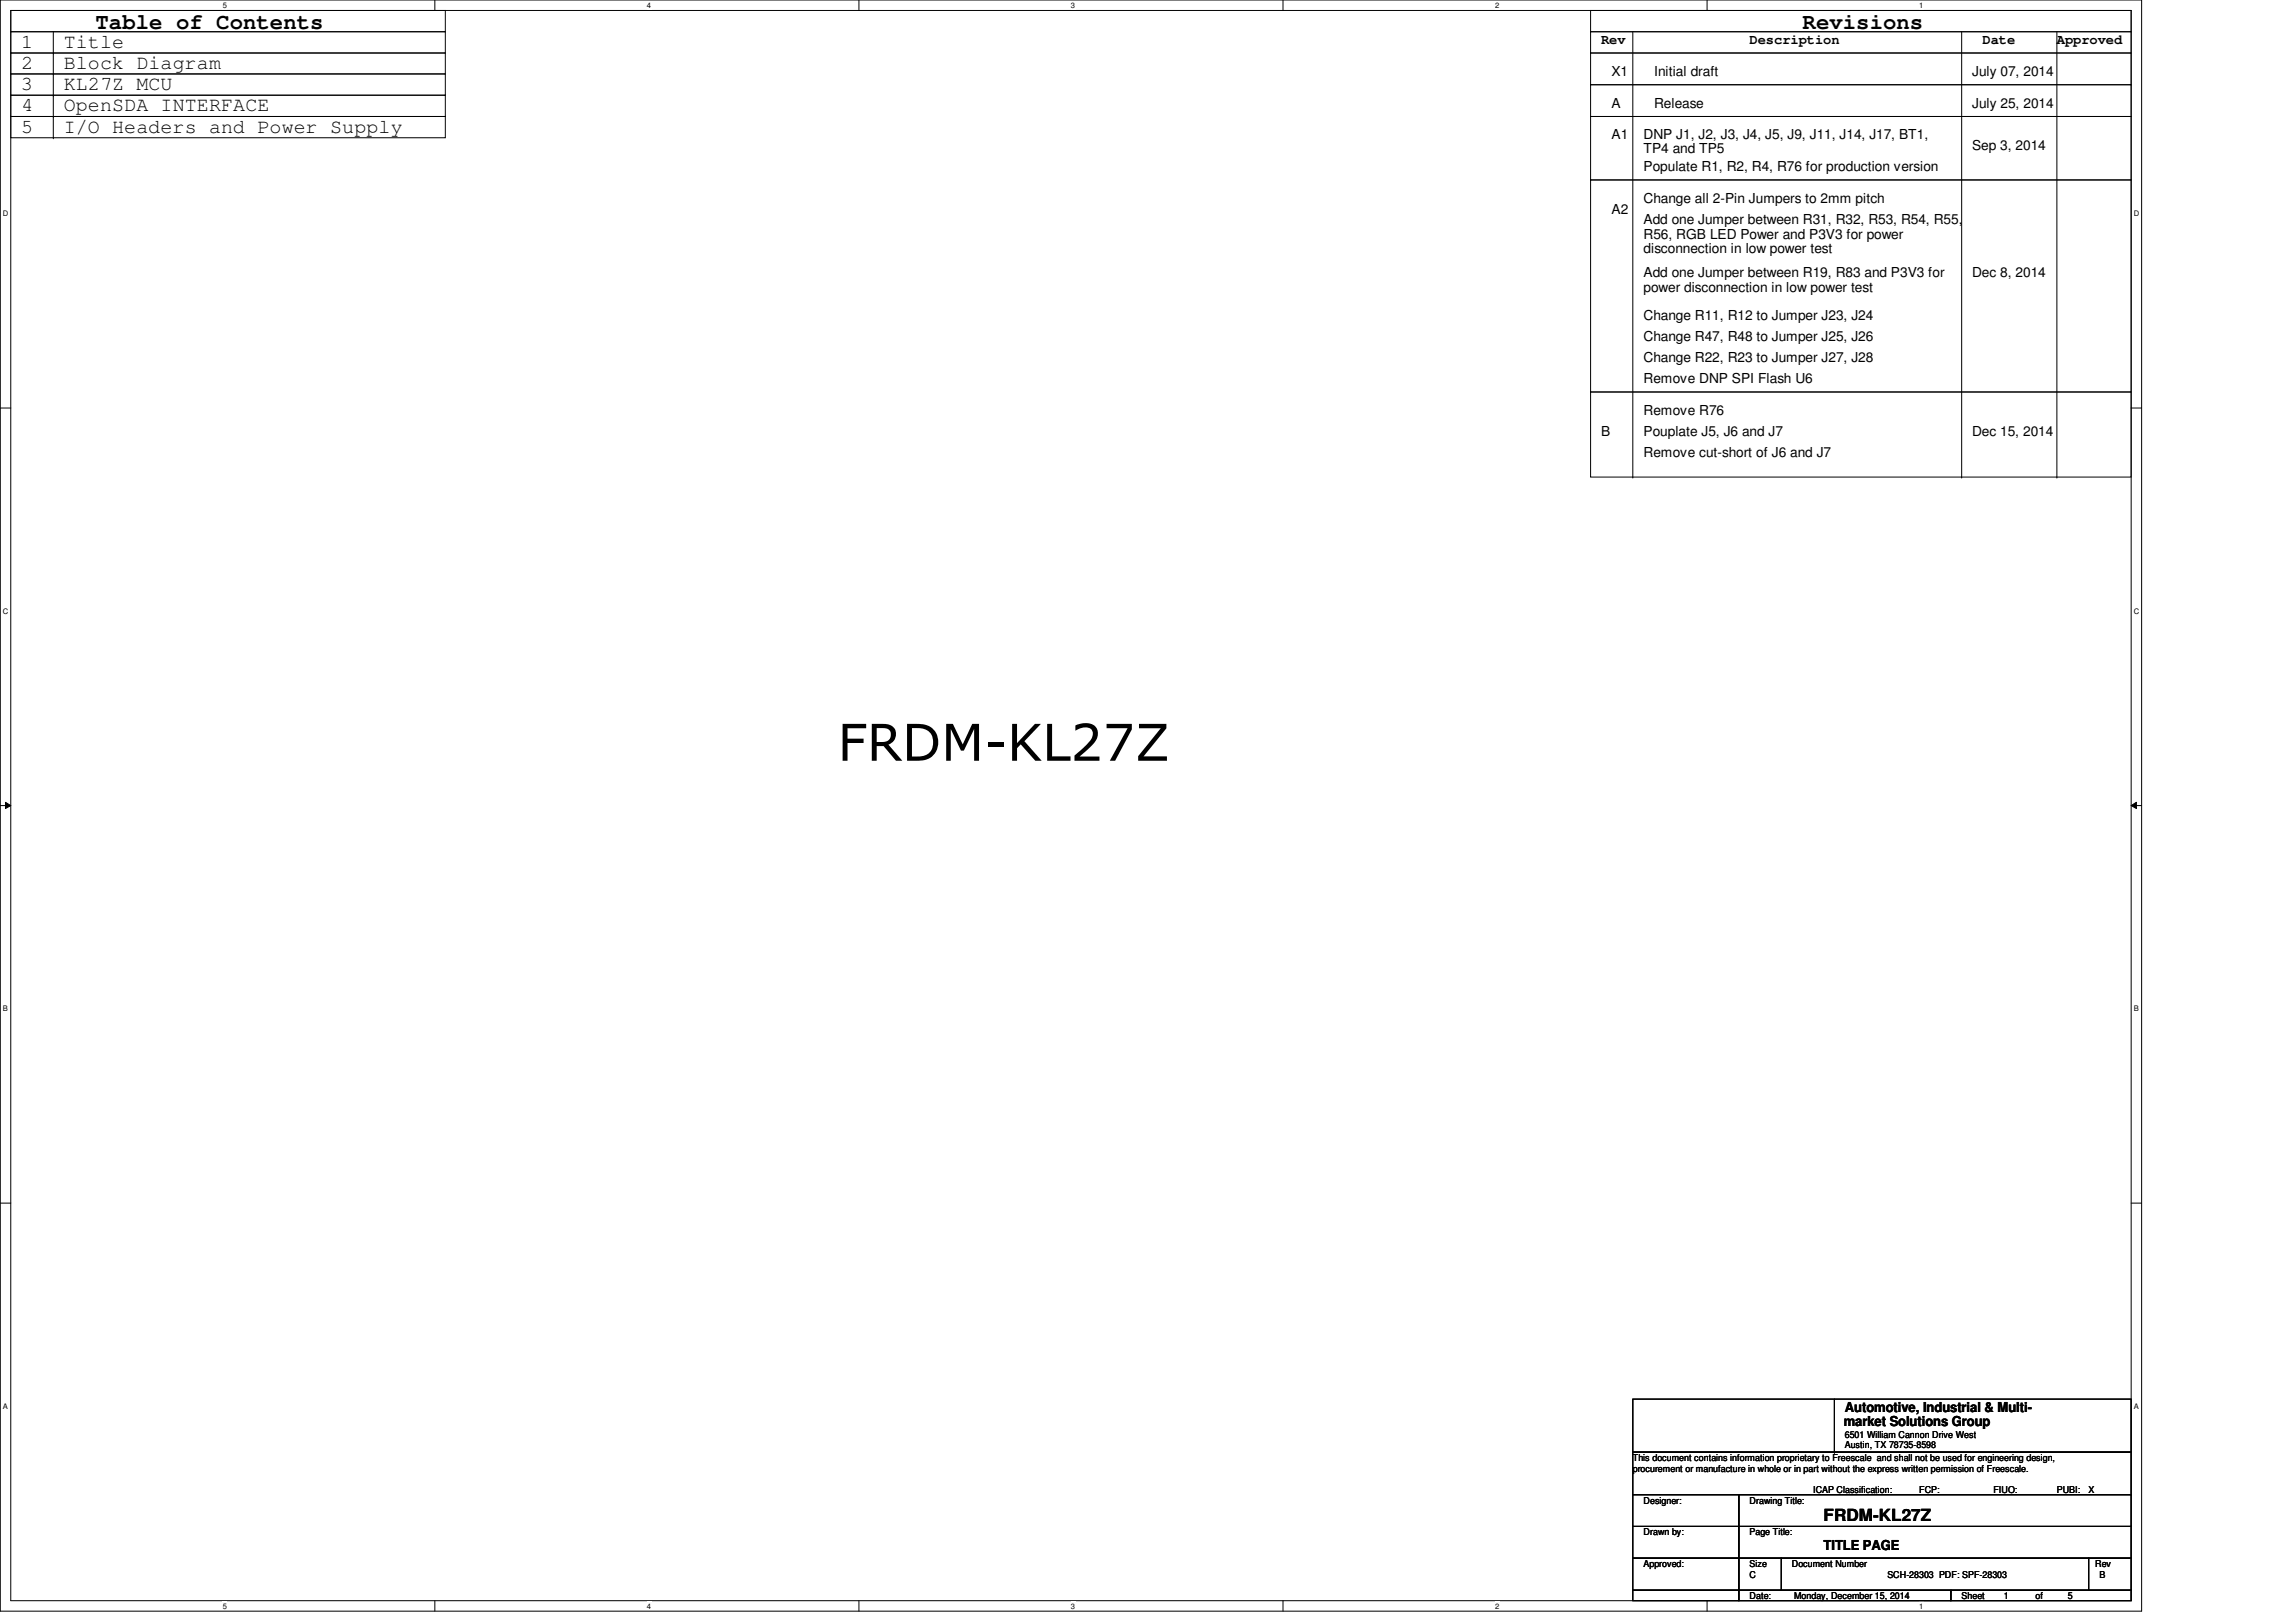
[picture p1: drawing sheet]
<svg xmlns="http://www.w3.org/2000/svg" width="297mm" height="210mm" viewBox="0 0 297 210" stroke-linecap="round" stroke-linejoin="round" font-family="sans-serif">
<defs><g id="words">
<text font-size="6.6" x="108.4" y="98.4">FRDM-KL27Z</text>
<g font-size="2.9">
<text x="12.4" y="3.8">Table of Contents</text>
<text x="233.2" y="3.8">Revisions</text>
</g>
<g font-size="2.6">
<text x="2.7" y="6.2">1</text>
<text x="2.7" y="8.9">2</text>
<text x="2.7" y="11.6">3</text>
<text x="8.3" y="8.9">Block Diagram</text>
<text x="8.3" y="6.2">Title</text>
<text x="8.3" y="11.6">KL27Z MCU</text>
<text x="2.7" y="17.1">5</text>
<text x="2.7" y="14.4">4</text>
<text x="8.3" y="14.4">OpenSDA INTERFACE</text>
<text x="8.3" y="17.1">I/O Headers and Power Supply</text>
</g>
<text font-size="2.2" x="235.9" y="196.8">FRDM-KL27Z</text>
<g font-size="1.8">
<text x="207.1" y="5.6">Rev</text>
<text x="226.4" y="5.6">Description</text>
<text x="256.5" y="5.6">Date</text>
<text x="266.1" y="5.6">Approved</text>
<text x="208.5" y="9.8">X1</text>
<text x="214" y="9.8">Initial draft</text>
<text x="255.1" y="9.8">July 07, 2014</text>
<text x="208.5" y="13.9">A</text>
<text x="214" y="13.9">Release</text>
<text x="255.1" y="13.9">July 25, 2014</text>
<text x="208.5" y="18">A1</text>
<text x="212.6" y="18">DNP J1, J2, J3, J4, J5, J9, J11, J14, J17, BT1,</text>
<text x="212.6" y="19.9">TP4 and TP5</text>
<text x="212.6" y="22.2">Populate R1, R2, R4, R76 for production version</text>
<text x="255.1" y="19.4">Sep 3, 2014</text>
<text x="208.5" y="27.6">A2</text>
<text x="212.6" y="26.3">Change all 2-Pin Jumpers to 2mm pitch</text>
<text x="212.6" y="29">Add one Jumper between R31, R32, R53, R54, R55,</text>
<text x="212.6" y="30.9">R56, RGB LED Power and P3V3 for power</text>
<text x="212.6" y="32.7">disconnection in low power test</text>
<text x="212.6" y="35.9">Add one Jumper between R19, R83 and P3V3 for</text>
<text x="255.1" y="35.9">Dec 8, 2014</text>
<text x="212.6" y="37.7">power disconnection in low power test</text>
<text x="212.6" y="41.4">Change R11, R12 to Jumper J23, J24</text>
<text x="212.6" y="44.1">Change R47, R48 to Jumper J25, J26</text>
<text x="212.6" y="46.9">Change R22, R23 to Jumper J27, J28</text>
<text x="212.6" y="53.7">Remove R76</text>
<text x="212.6" y="49.6">Remove DNP SPI Flash U6</text>
<text x="207.1" y="56.5">B</text>
<text x="212.6" y="56.5">Pouplate J5, J6 and J7</text>
<text x="212.6" y="59.2">Remove cut-short of J6 and J7</text>
<text x="255.1" y="56.5">Dec 15, 2014</text>
<text x="238.5" y="184.5">market Solutions Group</text>
<text x="238.7" y="182.7">Automotive, Industrial &amp; Multi-</text>
<text x="235.9" y="200.5">TITLE PAGE</text>
</g>
<g font-size="1.2">
<text x="211.2" y="190.4">procurement or manufacture in whole or in part without the express written permission of Freescale.</text>
<text x="211.2" y="189">This document contains information proprietary to Freescale and shall not be used for engineering design,</text>
<text x="238.7" y="186">6501 William Cannon Drive West</text>
<text x="238.7" y="187.3">Austin, TX 78735-8598</text>
<text x="212.6" y="194.5">Designer:</text>
<text x="226.4" y="194.5">Drawing Title:</text>
<text x="234.6" y="193.2">ICAP Classification:</text>
<text x="248.3" y="193.2">FCP: ____</text>
<text x="257.9" y="193.2">FIUO:</text>
<text x="262" y="193.2">____</text>
<text x="266.1" y="193.2">PUBI:</text>
<text x="270.2" y="193.2">X</text>
<text x="212.6" y="198.6">Drawn by:</text>
<text x="212.6" y="202.7">Approved:</text>
<text x="226.4" y="202.7">Size</text>
<text x="226.4" y="198.6">Page Title:</text>
<text x="231.8" y="202.7">Document Number</text>
<text x="271.1" y="202.7">Rev</text>
<text x="226.4" y="206.9">Date:</text>
<text x="226.4" y="204.1">C</text>
<text x="232.1" y="206.9">Monday, December 15, 2014</text>
<text x="244.2" y="204.1">SCH-28303 PDF: SPF-28303</text>
<text x="253.8" y="206.9">Sheet</text>
<text x="259.2" y="206.9">1</text>
<text x="263.4" y="206.9">of</text>
<text x="267.5" y="206.9">5</text>
<text x="271.6" y="204.1">B</text>
</g>
<g font-size="1">
<text x="28.8" y="1">5</text>
<text x="83.7" y="1">4</text>
<text x="138.6" y="1">3</text>
<text x="193.4" y="1">2</text>
<text x="248.3" y="1">1</text>
<text x=".4" y="27.9">D</text>
<text x="276.1" y="27.9">D</text>
<text x=".4" y="79.4">C</text>
<text x="276.1" y="79.4">C</text>
<text x=".4" y="130.8">B</text>
<text x="276.1" y="130.8">B</text>
<text x=".4" y="182.2">A</text>
<text x="276.1" y="182.2">A</text>
<text x="28.8" y="208.1">5</text>
<text x="83.7" y="208.1">4</text>
<text x="138.6" y="208.1">3</text>
<text x="193.4" y="208.1">2</text>
<text x="248.3" y="208.1">1</text>
</g>
</g></defs>
<path d="M0 0h277.1v208.4h-277.1zM1.4 1.4h274.3v205.7h-274.3z" fill="none" stroke="#000" stroke-width=".13"/>
<g fill="#fff">
<path d="M28.8 .1h.6v1.1h-.6z"/>
<path d="M28.8 207.2h.6v1.1h-.6z"/>
</g>
<path d="M56.3 0v1.4M56.3 207.1v1.3" fill="none" stroke="#000" stroke-width=".13"/>
<g fill="#fff">
<path d="M83.7 .1h.5v1.1h-.5z"/>
<path d="M83.7 207.2h.5v1.1h-.5z"/>
</g>
<path d="M111.1 0v1.4M111.1 207.1v1.3" fill="none" stroke="#000" stroke-width=".13"/>
<g fill="#fff">
<path d="M138.6 .1h.5v1.1h-.5z"/>
<path d="M138.6 207.2h.5v1.1h-.5z"/>
</g>
<path d="M166 0v1.4M166 207.1v1.3" fill="none" stroke="#000" stroke-width=".13"/>
<g fill="#fff">
<path d="M193.4 .1h.6v1.1h-.6z"/>
<path d="M193.4 207.2h.6v1.1h-.6z"/>
</g>
<path d="M220.8 0v1.4M220.8 207.1v1.3" fill="none" stroke="#000" stroke-width=".13"/>
<g fill="#fff">
<path d="M248.3 .1h.5v1.1h-.5z"/>
<path d="M248.3 207.2h.5v1.1h-.5z"/>
<path d="M.4 27.1h.7v1.1h-.7z"/>
<path d="M276.1 27.1h.7v1.1h-.7z"/>
<path d="M.4 78.5h.7v1.1h-.7z"/>
<path d="M276.1 78.5h.7v1.1h-.7z"/>
</g>
<path d="M0 52.8h1.4M275.7 52.8h1.4" fill="none" stroke="#000" stroke-width=".13"/>
<g fill="#fff">
<path d="M.4 129.9h.6v1.1h-.6z"/>
<path d="M276.1 129.9h.6v1.1h-.6z"/>
</g>
<path d="M0 104.2h1.4M.7 103.8l.7 .4-.7 .4zM275.7 104.2l.7-.4v.8zM275.7 104.2h1.4" fill="none" stroke="#000" stroke-width=".13"/>
<path d="M.7 103.8l.7 .4-.7 .4zM275.7 104.2l.7-.4v.8z" fill="#000"/>
<g fill="#fff">
<path d="M.4 181.4h.6v1.1h-.6z"/>
<path d="M276.1 181.4h.6v1.1h-.6z"/>
</g>
<g fill="none" stroke="#000" stroke-width=".13">
<path d="M1.4 1.4h56.2v2.7h-56.2zM1.4 4.1h56.2v2.8h-56.2zM1.4 6.9h56.2v2.7h-56.2zM1.4 9.6h56.2v2.7h-56.2zM1.4 15.1h56.2v2.7h-56.2zM1.4 12.3h56.2v2.8h-56.2zM6.9 6.9h.1M6.9 9.6h.1M6.9 12.3h.1M6.9 17.8h.1M6.9 15.1h.1M6.9 4.1v13.7"/>
<path d="M205.8 1.4h69.9v2.7h-69.9zM205.8 4.1h69.9v2.8h-69.9zM205.8 6.9h69.9v4.1h-69.9zM205.8 11h69.9v4.1h-69.9zM205.8 15.1h69.9v8.2h-69.9zM211.2 4.1v57.6M253.8 4.1v57.6M266.1 4.1v57.6M205.8 23.3h69.9v27.4h-69.9zM205.8 50.7h69.9v11h-69.9zM211.2 61.7h.1M253.8 61.7h.1"/>
<path d="M266.1 61.7h.1M0 155.7h1.4M275.7 155.7h1.4M211.2 193.4h13.8v4.1h-13.8zM211.2 197.5h13.8v4.1h-13.8zM211.2 187.9h64.5v5.5h-64.5zM211.2 181h64.5v6.9h-64.5zM225 193.4h50.7v4.1h-50.7zM225 197.5h50.7v4.1h-50.7zM237.3 187.9h.1M237.3 181v6.9M211.2 201.6h13.8v4.1h-13.8z"/>
<path d="M211.2 205.7h13.8v1.4h-13.8zM225 201.6h5.5v4.1h-5.5zM225 205.7h27.4v1.4h-27.4zM230.5 201.6h39.7v4.1h-39.7zM252.4 205.7h23.3v1.4h-23.3zM270.2 201.6h5.5v4.1h-5.5z"/>
</g>
<use href="#words"/>
</svg>
